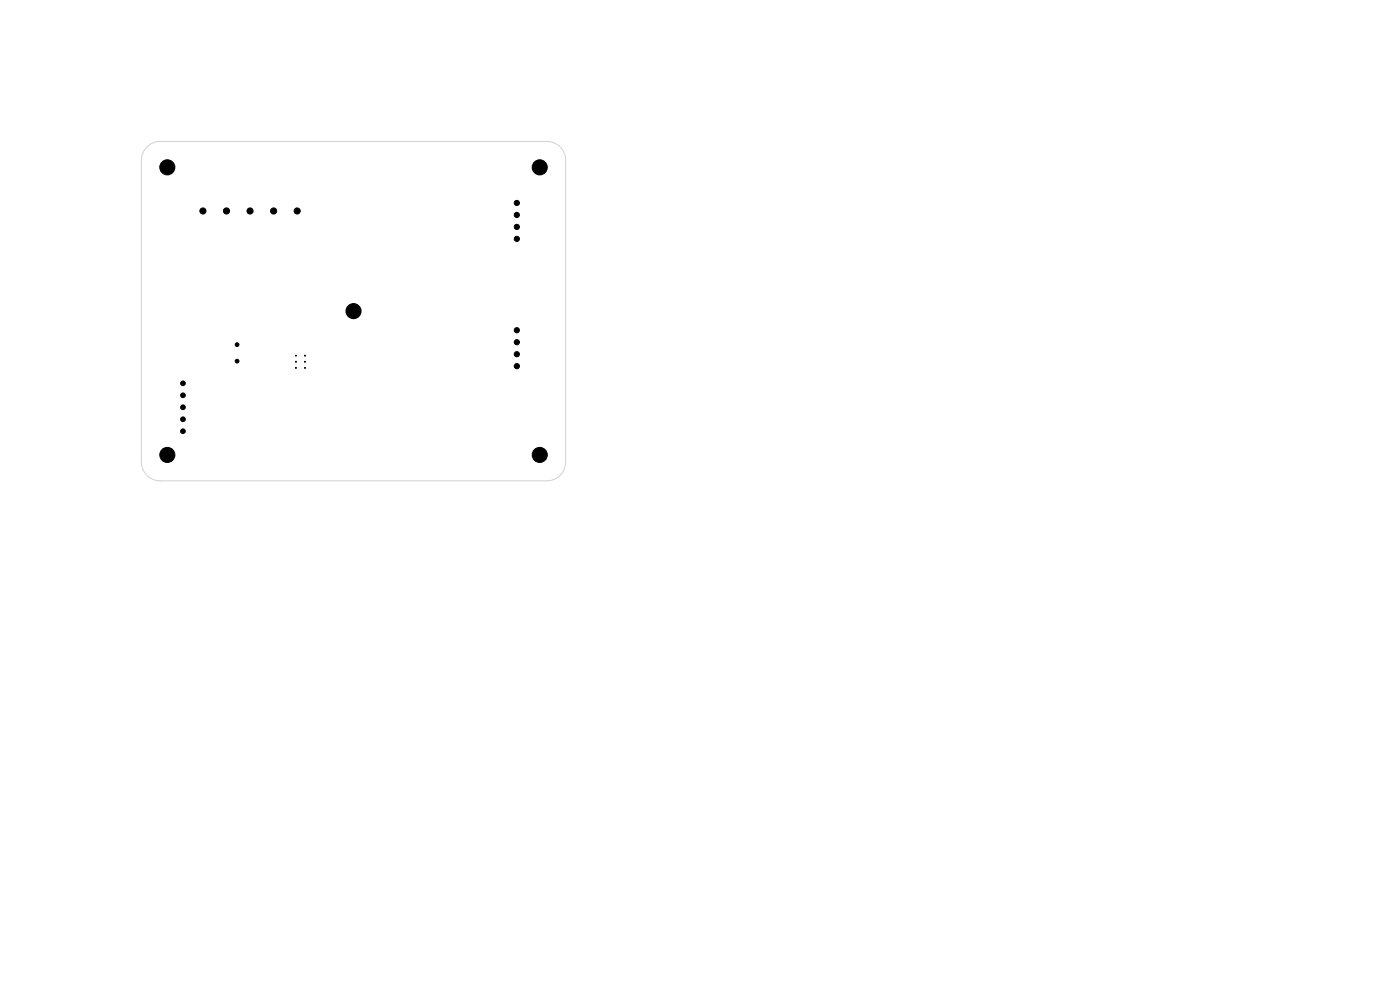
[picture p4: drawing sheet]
<svg xmlns="http://www.w3.org/2000/svg" width="297mm" height="210mm" viewBox="0 0 297 210" stroke-linecap="round" stroke-linejoin="round" font-family="sans-serif">
<path d="M31.2 31.2a4 4 0 0 1 2.8-1.2h82a4 4 0 0 1 4 4v64a4 4 0 0 1-4 4h-82a4 4 0 0 1-4-4v-64a4 4 0 0 1 1.2-2.8z" fill="none" stroke="#d0d2cd" stroke-width=".21"/>
<g fill="#000" stroke="#000" stroke-width=".21">
<circle cx="35.5" cy="35.5" r="1.6"/>
<circle cx="114.5" cy="35.5" r="1.6"/>
<circle cx="43" cy="44.8" r=".65"/>
<circle cx="48" cy="44.8" r=".65"/>
<circle cx="53" cy="44.8" r=".65"/>
<circle cx="58" cy="44.8" r=".65"/>
<circle cx="63" cy="44.8" r=".65"/>
<circle cx="109.6" cy="50.7" r=".55"/>
<circle cx="109.6" cy="48.1" r=".55"/>
<circle cx="109.6" cy="45.6" r=".55"/>
<circle cx="109.6" cy="43.1" r=".55"/>
<circle cx="50.3" cy="73.1" r=".4"/>
<circle cx="50.3" cy="76.6" r=".4"/>
<circle cx="62.8" cy="78" r=".1"/>
<circle cx="62.8" cy="76.7" r=".1"/>
<circle cx="62.8" cy="75.4" r=".1"/>
<circle cx="64.7" cy="78" r=".1"/>
<circle cx="64.7" cy="76.7" r=".1"/>
<circle cx="64.7" cy="75.4" r=".1"/>
<circle cx="75" cy="66" r="1.6"/>
<circle cx="109.6" cy="72.6" r=".55"/>
<circle cx="109.6" cy="77.7" r=".55"/>
<circle cx="109.6" cy="75.1" r=".55"/>
<circle cx="109.6" cy="70.1" r=".55"/>
<circle cx="35.5" cy="96.5" r="1.6"/>
<circle cx="38.8" cy="83.9" r=".5"/>
<circle cx="38.8" cy="88.9" r=".5"/>
<circle cx="38.8" cy="81.3" r=".5"/>
<circle cx="38.8" cy="91.5" r=".5"/>
<circle cx="38.8" cy="86.4" r=".5"/>
<circle cx="114.5" cy="96.5" r="1.6"/>
</g>
</svg>
